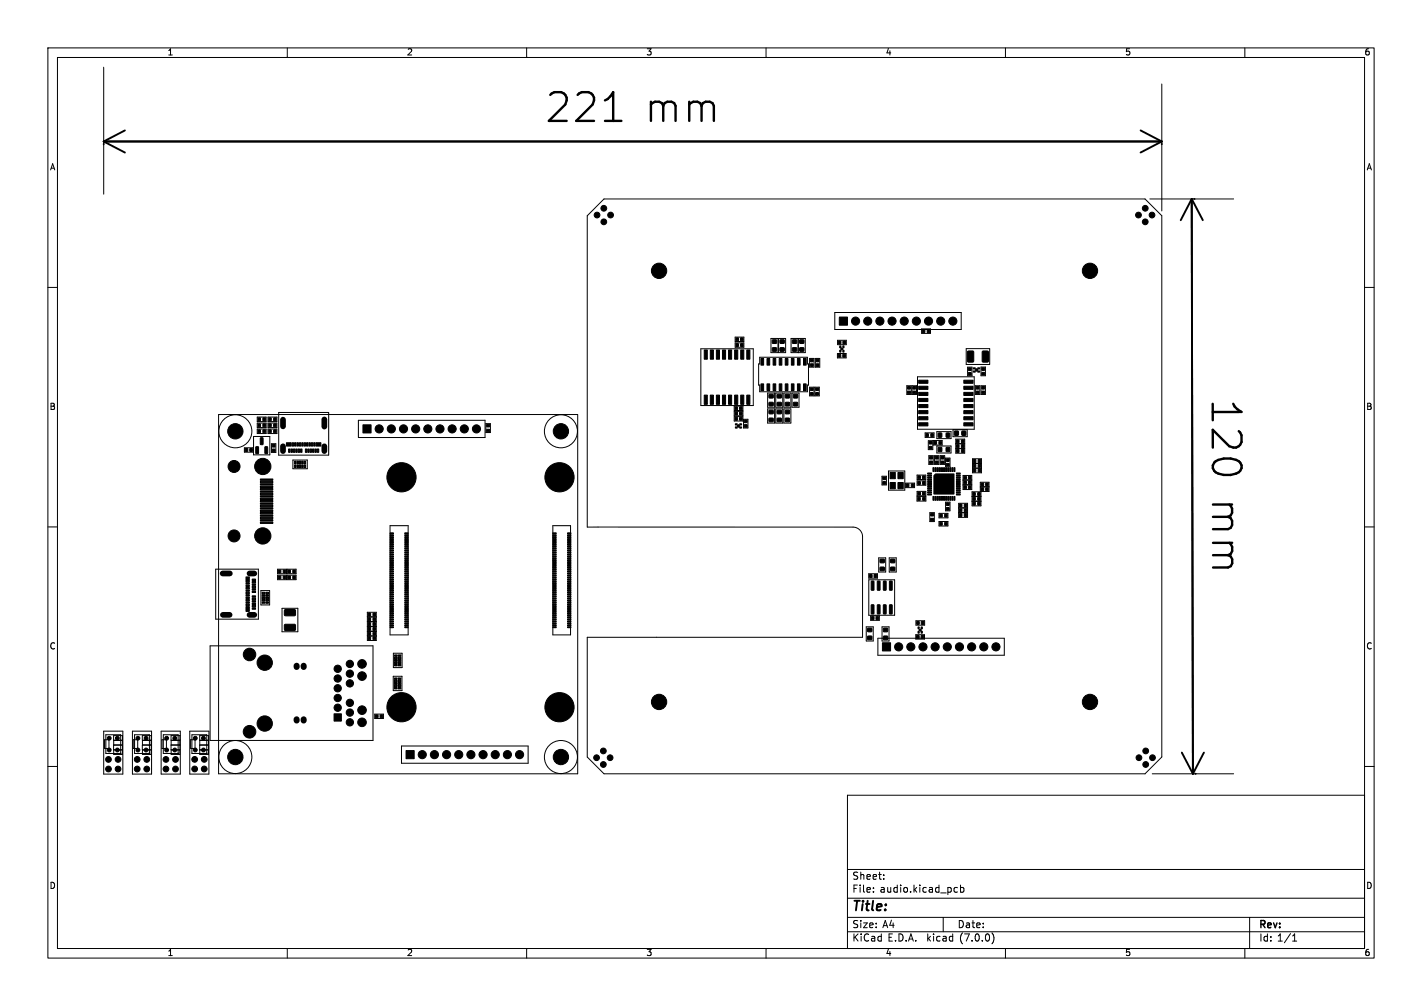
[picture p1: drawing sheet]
<svg xmlns="http://www.w3.org/2000/svg" width="297mm" height="210mm" viewBox="0 0 297 210" stroke-linecap="round" stroke-linejoin="round" font-family="sans-serif">
<defs><g id="words">
<g font-size="8.4">
<text x="113.8" y="26.7">221</text>
<text x="134.6" y="26.7">mm</text>
<text x="251.9" y="83.1" transform="rotate(90 251.9 83.1)">120</text>
<text x="251.9" y="103.9" transform="rotate(90 251.9 103.9)">mm</text>
</g>
<text font-size="2.8" x="178" y="190.8">Title:</text>
<g font-size="2.1">
<text x="178" y="183.9">Sheet:</text>
<text x="178" y="186.6">File:</text>
<text x="183.8" y="186.6">audio.kicad_pcb</text>
<text x="178" y="196.8">KiCad</text>
<text x="178" y="194">Size:</text>
<text x="184.3" y="194">A4</text>
<text x="185.4" y="196.8">E.D.A.</text>
<text x="193.6" y="196.8">kicad</text>
<text x="200" y="194">Date:</text>
<text x="200.5" y="196.8">(7.0.0)</text>
<text x="263" y="194.2">Rev:</text>
<text x="263" y="196.8">Id: 1/1</text>
</g>
<g font-size="1.8">
<text x="35" y="11.8">1</text>
<text x="85" y="11.8">2</text>
<text x="135" y="11.8">3</text>
<text x="185" y="11.8">4</text>
<text x="235" y="11.8">5</text>
<text x="285" y="11.8">6</text>
<text x="10.4" y="35.8">A</text>
<text x="285.4" y="35.8">A</text>
<text x="10.3" y="85.8">B</text>
<text x="285.3" y="85.8">B</text>
<text x="10.3" y="135.8">C</text>
<text x="285.3" y="135.8">C</text>
<text x="10.3" y="185.8">D</text>
<text x="285.3" y="185.8">D</text>
<text x="35" y="199.8">1</text>
<text x="85" y="199.8">2</text>
<text x="135" y="199.8">3</text>
<text x="185" y="199.8">4</text>
<text x="235" y="199.8">5</text>
<text x="285" y="199.8">6</text>
</g>
</g></defs>
<g fill="none" stroke="#000" stroke-width=".21">
<path d="M10 10h277v190h-277zM12 12h273v186h-273zM21.7 14v26.5M60 10v2M110 10v2M160 10v2M210 10v2M242.7 17.5v26.5M260 10v2M10 60h2M122.7 45l3.5-3.5h113l3.5 3.5v113l-3.5 3.5h-113l-3.5-3.5v-25h57.5v-21a2 2 0 0 0-2-2h-55.5zM240.2 41.5h17.5"/>
<path d="M285 60h2M146.4 72.8h10.9v11.9h-10.9zM153.5 70.4h1.9v.9h-1.9zM153.5 71.6h1.9v.9h-1.9zM158.7 74.6h9.9v1.4h.3v4.4h-.3v1.4h-9.9v-1.4h-.3v-4.4h.3zM161 70.7h1.5v2.9h-1.5zM162.6 70.7h1.5v2.9h-1.5zM165.2 70.7h3v2.9h-3zM166.7 70.7v2.9M169.1 74.8h.9v1.8h-.9zM170.3 74.8h.9v1.8h-.9zM174.4 65.2h26.4v3.6h-26.4z"/>
<path d="M174.9 73.8h1.8v.9h-1.8zM174.9 71h1.9v1h-1.9zM191.6 78.7h11.9v10.9h-11.9zM192.5 68.7h1.8v.9h-1.8zM201.8 72.8h4.9v3.3h-4.9zM202.1 76.6h.9v1.9h-.9zM204.9 76.6h.9v1.8h-.9zM45.7 86.5h75v75h-75zM51 93.5h1.9v.9h-1.9zM53 91.1h3.4v3.9h-3.4zM53.7 89.6h1.9v.9h-1.9zM53.7 87.1h1.9v.9h-1.9z"/>
<path d="M53.7 88.3h1.9v1h-1.9zM56 89.6h1.8v.9h-1.8zM56 87.1h1.8v.9h-1.8zM56 88.3h1.8v1h-1.8zM56.7 92.6h.9v1.8h-.9zM58.2 86.1h10.4v8.9h-10.4zM61.2 96h3v1.9h-3zM74.9 87.7h26.4v3.6h-26.4zM101.5 88.4h.9v1.9h-.9zM153.3 87h1.9v.9h-1.9zM153.3 84.8h1.9v.9h-1.9zM153.3 85.9h1.9v.9h-1.9z"/>
<path d="M155.3 87.5h.9v1.8h-.9zM160.3 82.1h1.5v2.9h-1.5zM160.3 85.4h1.5v2.9h-1.5zM162 82.1h1.5v2.9h-1.5zM162 85.4h1.5v2.9h-1.5zM163.7 82.1h1.5v2.9h-1.5zM163.7 85.4h1.5v2.9h-1.5zM165.4 82.1h1.5v2.9h-1.5zM169.1 80.8h.9v1.8h-.9zM170.2 80.8h.9v1.8h-.9zM184.2 99.4h.9v1.8h-.9zM185.6 98.3h3.4v4h-3.4z"/>
<path d="M189.4 80.5h.9v1.8h-.9zM190.5 80.5h.9v1.8h-.9zM191.5 99.2h1.9v.9h-1.9zM193.2 90.4h1.9v.9h-1.9zM193.9 92h.9v1.9h-.9zM194 95.1h.9v1.8h-.9zM194.9 92h1.9v.9h-1.9zM195.2 95.1h.9v1.8h-.9zM195.7 93.1h2.9v1.5h-2.9zM195.7 90.1h2.9v1.5h-2.9zM196.4 95.1h.9v1.8h-.9zM197.5 95.6h.9v1.8h-.9z"/>
<path d="M199.1 89.7h2.9v1.5h-2.9zM199.6 91.7h1.9v.9h-1.9zM199.6 92.7h1.9v.9h-1.9zM199.6 93.7h1.9v.9h-1.9zM201.1 99.3h1.9v.9h-1.9zM203.1 97.8h1.9v.9h-1.9zM203.1 95.8h1.9v.9h-1.9zM203.1 96.8h1.9v.9h-1.9zM203.7 80.5h.9v1.8h-.9zM204.9 80.5h.9v1.8h-.9zM10 110h2M45.1 118.8h8.9v10.5h-8.9z"/>
<path d="M58 118.8h1.8v1h-1.8zM60 118.8h1.8v1h-1.8zM81.5 109.7h3.7v22.8h-3.7zM115.5 109.7h3.7v22.8h-3.7zM181.4 119.8h1.9v.9h-1.9zM183.5 116.5h1.5v2.9h-1.5zM185.7 116.5h1.5v2.9h-1.5zM189.2 100.9h1.8v.9h-1.8zM191.5 103.7h1.9v.9h-1.9zM191.5 100.4h1.9v.9h-1.9zM191.5 102.6h1.9v.9h-1.9zM194.2 107h.9v1.9h-.9z"/>
<path d="M196.1 107.2h1.9v.9h-1.9zM196.1 108.9h1.9v.9h-1.9zM197.5 104.8h.9v1.8h-.9zM200.2 105.1h1.9v.9h-1.9zM200.2 106.1h1.9v.9h-1.9zM200.2 107.1h1.9v.9h-1.9zM201.1 100.2h1.9v1h-1.9zM201.1 101.3h1.9v.9h-1.9zM203 102.7h1.9v.9h-1.9zM203 103.7h1.9v.9h-1.9zM203 104.7h1.9v.9h-1.9zM204.7 101.7h1.9v.9h-1.9z"/>
<path d="M204.7 100.7h1.9v.9h-1.9zM285 110h2M43.9 134.8h34v19.8h-34zM54.5 123.3h1.8v3h-1.8zM58 120.1h1.8v.9h-1.8zM58.9 127h3.3v4.9h-3.3zM60 120.1h1.8v.9h-1.8zM76.7 127.8h1.9v1h-1.9zM76.7 128.8h1.9v1h-1.9zM76.7 129.8h1.9v1h-1.9zM76.7 130.8h1.9v1h-1.9zM76.7 131.8h1.9v1.9h-1.9z"/>
<path d="M76.7 132.8h1.9M82.2 136.4h1.8v3h-1.8zM180.9 130.9h1.5v2.9h-1.5zM181.5 121h5.4v7.4h-5.4zM181.8 128.6h1.9v.9h-1.9zM183.4 133.2h26.4v3.6h-26.4zM184.2 130.9h1.5v2.9h-1.5zM191.3 132.5h1.8v.9h-1.8zM191.3 129.6h1.8v.9h-1.8zM10 160h2M21.7 152.6h4v9h-4zM21.8 154.4h1v1.8h-1z"/>
<path d="M22.1 153.4h3.1v3.9h-3.1zM23.7 153.6h1.9v.9h-1.9zM23.7 155.6h1.9v.9h-1.9zM23.7 154.6h1.9v.9h-1.9zM23.7 156.6h1.9v.9h-1.9zM27.7 152.6h4v9h-4zM27.8 154.4h1v1.8h-1zM28.1 153.4h3.1v3.9h-3.1zM29.7 153.6h1.9v.9h-1.9zM29.7 155.6h1.9v.9h-1.9zM29.7 154.6h1.9v.9h-1.9zM29.7 156.6h1.9v.9h-1.9z"/>
<path d="M33.7 152.6h4v9h-4zM33.8 154.4h1v1.8h-1zM34.1 153.4h3.1v3.9h-3.1zM35.7 153.6h1.9v.9h-1.9zM35.7 155.6h1.9v.9h-1.9zM35.7 154.6h1.9v.9h-1.9zM35.7 156.6h1.9v.9h-1.9zM39.6 152.6h4v9h-4zM39.8 154.4h.9v1.8h-.9zM40.1 153.4h3.1v3.9h-3.1zM41.7 153.6h1.9v.9h-1.9zM41.7 155.6h1.9v.9h-1.9z"/>
<path d="M41.7 154.6h1.8v.9h-1.8zM41.7 156.6h1.8v.9h-1.8zM78.3 149.1h1.8v.9h-1.8zM82.1 141.2h1.9v3h-1.9zM83.9 155.7h26.4v3.6h-26.4zM285 160h2M177 166h108v32h-108zM240.7 161.5h17M60 198v2M110 198v2M160 198v2M177 194.5h108"/>
<path d="M177 191.5h108M177 187.5h108M177 181.5h108M182.4 186.1v.2M182.4 185.3v.2M184.6 183.4v.2M184.6 182.6v.2M197 191.5v3M199.4 186.2h.6M199.4 185.3h.6M200.6 185.3h.4l.3 .2-.1 .7h-.6M200.6 184.8v1.5"/>
<path d="M207.2 194.7a1.72 1.72 0 0 1 0 2.3M210 198v2M260 198v2M261 191.5v6.5M270 196.5h.8M270 195.4l.4-.4v1.5"/>
<circle cx="49.2" cy="90" r="3.4"/>
<circle cx="117.2" cy="90" r="3.4"/>
<circle cx="49.2" cy="158" r="3.4"/>
<circle cx="117.2" cy="158" r="3.4"/>
</g>
<g fill="#000" stroke="#000" stroke-width=".21">
<path d="M147.1 73.1h.6v1.9h-.6zM148.4 73.1h.6v1.9h-.6zM149.6 73.1h.7v1.9h-.7zM150.9 73.1h.6v1.9h-.6zM152.2 73.1h.6v1.9h-.6zM153.4 73.1h.7v1.9h-.7zM153.7 70.6h.5v.5h-.5zM153.7 71.8h.5v.5h-.5zM154.7 70.6h.5v.5h-.5zM154.7 71.8h.5v.5h-.5zM154.7 73.1h.7v1.9h-.7zM156 73.1h.6v1.9h-.6z"/>
<path d="M158.9 74.8h.6v1.4h-.6zM160.2 74.8h.6v1.4h-.6zM161.5 74.8h.5v1.4h-.5zM161.3 71h.9v.7h-.9zM161.3 72.6h.9v.7h-.9zM162.7 74.8h.6v1.4h-.6zM162.9 71h.9v.7h-.9zM162.9 72.6h.9v.7h-.9zM164 74.8h.6v1.4h-.6zM165.3 74.8h.5v1.4h-.5zM165.5 71h.9v.7h-.9zM165.5 72.6h.9v.7h-.9z"/>
<path d="M166.6 74.8h.5v1.4h-.5zM167 71h.9v.7h-.9zM167 72.6h.9v.7h-.9zM167.8 74.8h.6v1.4h-.6zM169.3 76h.5v.5h-.5zM169.3 75h.5v.5h-.5zM170.5 75h.5v.5h-.5zM170.5 76h.5v.5h-.5zM175.1 74h.5v.5h-.5zM175.1 71.2h.5v.6h-.5zM175.3 66.2h1.7v1.7h-1.7zM175.4 73.1l.2 .1v.3h-.2z"/>
<path d="M175.4 72.2h.2l-.1 .4h-.1zM175.8 72.6l.3 .3-.2 .2-.3-.2zM176.1 74h.4v.5h-.4zM176 73.2l.3-.1v.4h-.3zM176 72.2h.3v.4l-.3-.1zM176.1 71.2h.5v.6h-.5zM192.7 68.8h.4v.6h-.4zM193.7 68.8h.5v.6h-.5zM202.1 73.3h1l.3 .1v2l-.2 .2h-.9l-.2-.1zM202.3 76.8h.5v.5h-.5zM202.3 77.8h.5v.5h-.5zM203.3 77.4h.3l.1 .3h-.4z"/>
<path d="M203.3 76.8h.4v.1l-.4 .1zM203.7 77.2l.3-.2 .2 .2-.2 .3zM204.2 77.6l.4-.2v.3h-.4zM204.2 76.8h.4v.2h-.3zM205.2 73.3h1l.2 .1 .1 2-.2 .2h-.9l-.3-.1zM205.1 76.8h.5v.5h-.5zM205.1 77.8h.5v.5h-.5zM51.2 93.7h.5v.5h-.5zM52.2 93.7h.5v.5h-.5zM53.4 93.3h.6l-.1 1.4-.5-.1zM53.9 89.8h.5v.5h-.5zM53.9 87.3h.5v.5h-.5z"/>
<path d="M54.4 100h2.6v.3h-2.6zM53.9 88.5h.5v.6h-.5zM54.4 91.4l.5 .1v1.3l-.5-.1zM54.9 89.8h.5v.5h-.5zM54.9 87.3h.5v.5h-.5zM54.9 88.5h.5v.6h-.5zM55.3 93.3h.6l-.1 1.4-.5-.1zM56.2 87.3h.4v.5h-.4zM56.2 88.5h.4v.6h-.4zM56.2 89.8h.4v.5h-.4zM56.9 93.8h.5v.5h-.5zM56.9 92.8h.5v.5h-.5z"/>
<path d="M57.2 87.3h.4v.5h-.4zM57.2 88.5h.4v.6h-.4zM57.2 89.8h.4v.5h-.4zM60.3 93.7h.3v.7h-.3zM59.8 92.4h1v.7h-1zM60.8 93.7h.3v.7h-.3zM61 92.4h.3v.7h-.3zM61.5 97.1h.3v.5h-.3zM61.5 96.3h.3v.5h-.3zM61.3 93.7h.3v.7h-.3zM61.5 92.4h.3v.7h-.3zM62 97.1h.3v.5h-.3z"/>
<path d="M62 96.3h.3v.5h-.3zM61.8 93.7h.3v.7h-.3zM62 92.4h.3v.7h-.3zM62.5 97.1h.4v.5h-.4zM62.5 96.3h.4v.5h-.4zM62.3 93.7h.3v.7h-.3zM62.5 92.4h.3v.7h-.3zM63 97.1h.3v.5h-.3zM63 96.3h.3v.5h-.3zM62.8 93.7h.3v.7h-.3zM63 92.4h.3v.7h-.3zM63.5 97.1h.3v.5h-.3z"/>
<path d="M63.5 96.3h.3v.5h-.3zM63.5 92.4h.3v.7h-.3zM63.8 93.7h.3v.7h-.3zM64 92.4h.3v.7h-.3zM64.3 93.7h.3v.7h-.3zM64.5 92.4h.3v.7h-.3zM64.8 93.7h.3v.7h-.3zM65 92.4h.3v.7h-.3zM65.3 93.7h.3v.7h-.3zM65.5 92.4h.3v.7h-.3zM65.8 93.7h.3v.7h-.3zM66.3 93.7h.3v.7h-.3z"/>
<path d="M66 92.4h1v.7h-1zM75.8 88.7h1.7v1.7h-1.7zM101.7 89.6h.5v.5h-.5zM101.7 88.6h.5v.5h-.5zM147.1 82.5h.6v1.9h-.6zM148.4 82.5h.6v1.9h-.6zM149.6 82.5h.7v1.9h-.7zM150.9 82.5h.6v1.9h-.6zM152.2 82.5h.6v1.9h-.6zM153.4 82.5h.7v1.9h-.7zM153.5 87.2h.5v.5h-.5zM153.5 85h.5v.5h-.5z"/>
<path d="M153.5 86.1h.5v.5h-.5zM153.6 88.5h.4v.1l-.4 .1zM153.6 89.1h.3l.1 .3h-.4zM154 88.9l.2-.3 .3 .3-.3 .3zM154.5 87.2h.5v.5h-.5zM154.5 85h.5v.5h-.5zM154.5 86.1h.5v.5h-.5zM154.5 89.2l.4-.1v.3h-.4zM154.5 88.5h.4v.2h-.3zM154.7 82.5h.7v1.9h-.7zM155.5 88.7h.5v.5h-.5zM155.5 87.7h.5v.5h-.5z"/>
<path d="M156 82.5h.6v1.9h-.6zM158.9 80.1h.6v1.4h-.6zM160.2 80.1h.6v1.4h-.6zM160.6 84h.9v.7h-.9zM160.6 82.4h.9v.7h-.9zM160.6 85.7h.9v.7h-.9zM160.6 87.3h.9v.7h-.9zM161.5 80.1h.5v1.4h-.5zM162.3 84h.9v.7h-.9zM162.3 82.4h.9v.7h-.9zM162.7 80.1h.6v1.4h-.6zM162.3 85.7h.9v.7h-.9z"/>
<path d="M162.3 87.3h.9v.7h-.9zM164 80.1h.6v1.4h-.6zM164 84h.9v.7h-.9zM164 82.4h.9v.7h-.9zM164 85.7h.9v.7h-.9zM164 87.3h.9v.7h-.9zM165.3 80.1h.5v1.4h-.5zM165.7 84h.9v.7h-.9zM165.7 82.4h.9v.7h-.9zM166.6 80.1h.5v1.4h-.5zM167.8 80.1h.6v1.4h-.6zM169.3 82h.5v.5h-.5z"/>
<path d="M169.3 81h.5v.5h-.5zM170.4 81h.5v.5h-.5zM170.4 82h.5v.5h-.5zM185.9 98.6h1.1v1.3h-1.1zM187.6 98.6h1.1v1.3h-1.1zM189.6 81.7h.5v.5h-.5zM189.6 80.7h.5v.5h-.5zM190.7 81.7h.5v.5h-.5zM190.7 80.7h.5v.5h-.5zM191.7 99.4h.5v.5h-.5zM192.7 99.4h.5v.5h-.5zM191.9 79.4h1.9v.6h-1.9z"/>
<path d="M191.9 80.6h1.9v.7h-1.9zM191.9 81.9h1.9v.7h-1.9zM191.9 83.2h1.9v.6h-1.9zM191.9 84.4h1.9v.7h-1.9zM191.9 85.7h1.9v.7h-1.9zM191.9 87h1.9v.6h-1.9zM191.9 88.3h1.9v.6h-1.9zM193.4 90.6h.5v.5h-.5zM194.2 96.3h.5v.5h-.5zM194.2 95.3h.5v.5h-.5zM194.1 92.2h.5v.5h-.5zM194.1 93.2h.5v.5h-.5z"/>
<path d="M193.8 98.7h.8v.2h-.8zM193.8 99.1h.8v.2h-.8zM193.8 99.5h.8v.2h-.8zM194.9 97.6h.2v.8h-.2zM194.4 90.6h.5v.5h-.5zM195.4 98.9h3.9v4.2h-4.2v-3.8zM195.3 97.6h.2v.8h-.2zM195.4 96.3h.5v.5h-.5zM195.4 95.3h.5v.5h-.5zM195.1 92.2h.5v.5h-.5zM195.7 97.6h.2v.8h-.2zM196 90.4h.7v.9h-.7z"/>
<path d="M196.1 97.6h.2v.8h-.2zM196.5 97.6h.2v.8h-.2zM196.1 92.2h.5v.5h-.5zM196.6 96.3h.5v.5h-.5zM196.6 95.3h.5v.5h-.5zM196 93.4h.7v.9h-.7zM196.9 97.6h.2v.8h-.2zM197.3 97.6h.2v.8h-.2zM197.6 90.4h.7v.9h-.7zM197.7 97.6h.2v.8h-.2zM197.7 96.8h.5v.5h-.5zM197.7 95.8h.5v.5h-.5z"/>
<path d="M198.1 97.6h.2v.8h-.2zM197.6 93.4h.7v.9h-.7zM198.5 97.6h.2v.8h-.2zM198.9 97.6h.2v.8h-.2zM199.3 97.6h.2v.8h-.2zM199.4 90h.7v.8h-.7zM199.8 91.9h.5v.5h-.5zM199.8 92.9h.5v.5h-.5zM199.8 93.9h.5v.5h-.5zM199.8 99.5h.8v.2h-.8zM199.8 99.1h.8v.2h-.8zM199.8 98.7h.8v.2h-.8z"/>
<path d="M201.3 99.4h.5v.6h-.5zM200.8 91.9h.5v.5h-.5zM200.8 92.9h.5v.5h-.5zM200.8 93.9h.5v.5h-.5zM200.9 90h.8v.8h-.8zM202.3 99.4h.5v.6h-.5zM201.3 88.3h1.9v.6h-1.9zM201.3 87h1.9v.6h-1.9zM201.3 85.7h1.9v.7h-1.9zM201.3 84.4h1.9v.7h-1.9zM201.3 83.2h1.9v.6h-1.9zM201.3 81.9h1.9v.7h-1.9z"/>
<path d="M201.3 80.6h1.9v.7h-1.9zM201.3 79.4h1.9v.6h-1.9zM203.3 98h.5v.5h-.5zM203.3 97h.5v.5h-.5zM203.3 96h.5v.5h-.5zM203.9 81.7h.5v.5h-.5zM203.9 80.7h.5v.5h-.5zM204.3 98h.5v.5h-.5zM204.3 97h.5v.5h-.5zM204.3 96h.5v.5h-.5zM205.1 81.7h.5v.5h-.5zM205.1 80.7h.5v.5h-.5z"/>
<path d="M54.4 109h2.6v.3h-2.6zM54.4 108.5h2.6v.3h-2.6zM54.4 108h2.6v.3h-2.6zM54.4 107.5h2.6v.3h-2.6zM54.4 107h2.6v.3h-2.6zM54.4 106.5h2.6v.3h-2.6zM54.4 106h2.6v.3h-2.6zM54.4 105.5h2.6v.3h-2.6zM54.4 105h2.6v.3h-2.6zM54.4 104.5h2.6v.3h-2.6zM54.4 104h2.6v.3h-2.6zM54.4 103.5h2.6v.3h-2.6z"/>
<path d="M54.4 103h2.6v.3h-2.6zM54.4 102.5h2.6v.3h-2.6zM54.4 102h2.6v.3h-2.6zM54.4 101.5h2.6v.3h-2.6zM54.4 101h2.6v.3h-2.6zM54.4 100.5h2.6v.3h-2.6zM58.2 119h.4v.6h-.4zM59.2 119h.4v.6h-.4zM60.2 119h.4v.6h-.4zM61.2 119h.4v.6h-.4zM81.5 119.6h.7v.2h-.7zM81.5 119.2h.7v.2h-.7z"/>
<path d="M81.5 118.8h.7v.2h-.7zM81.5 118.4h.7v.2h-.7zM81.5 118h.7v.2h-.7zM81.5 117.6h.7v.2h-.7zM81.5 117.2h.7v.2h-.7zM81.5 116.8h.7v.2h-.7zM81.5 116.4h.7v.2h-.7zM81.5 116h.7v.2h-.7zM81.5 115.6h.7v.2h-.7zM81.5 115.2h.7v.2h-.7zM81.5 114.8h.7v.2h-.7zM81.5 114.4h.7v.2h-.7z"/>
<path d="M81.5 114h.7v.2h-.7zM81.5 113.6h.7v.2h-.7zM81.5 113.2h.7v.2h-.7zM81.5 112.8h.7v.2h-.7zM81.5 112.4h.7v.2h-.7zM81.5 112h.7v.2h-.7zM81.5 111.6h.7v.2h-.7zM81.5 111.2h.7v.2h-.7zM84.5 119.6h.7v.2h-.7zM84.5 119.2h.7v.2h-.7zM84.5 118.8h.7v.2h-.7zM84.5 118.4h.7v.2h-.7z"/>
<path d="M84.5 118h.7v.2h-.7zM84.5 117.6h.7v.2h-.7zM84.5 117.2h.7v.2h-.7zM84.5 116.8h.7v.2h-.7zM84.5 116.4h.7v.2h-.7zM84.5 116h.7v.2h-.7zM84.5 115.6h.7v.2h-.7zM84.5 115.2h.7v.2h-.7zM84.5 114.8h.7v.2h-.7zM84.5 114.4h.7v.2h-.7zM84.5 114h.7v.2h-.7zM84.5 113.6h.7v.2h-.7z"/>
<path d="M84.5 113.2h.7v.2h-.7zM84.5 112.8h.7v.2h-.7zM84.5 112.4h.7v.2h-.7zM84.5 112h.7v.2h-.7zM84.5 111.6h.7v.2h-.7zM84.5 111.2h.7v.2h-.7zM115.5 119.6h.7v.2h-.7zM115.5 119.2h.7v.2h-.7zM115.5 118.8h.7v.2h-.7zM115.5 118.4h.7v.2h-.7zM115.5 118h.7v.2h-.7zM115.5 117.6h.7v.2h-.7z"/>
<path d="M115.5 117.2h.7v.2h-.7zM115.5 116.8h.7v.2h-.7zM115.5 116.4h.7v.2h-.7zM115.5 116h.7v.2h-.7zM115.5 115.6h.7v.2h-.7zM115.5 115.2h.7v.2h-.7zM115.5 114.8h.7v.2h-.7zM115.5 114.4h.7v.2h-.7zM115.5 114h.7v.2h-.7zM115.5 113.6h.7v.2h-.7zM115.5 113.2h.7v.2h-.7zM115.5 112.8h.7v.2h-.7z"/>
<path d="M115.5 112.4h.7v.2h-.7zM115.5 112h.7v.2h-.7zM115.5 111.6h.7v.2h-.7zM115.5 111.2h.7v.2h-.7zM118.5 119.6h.7v.2h-.7zM118.5 119.2h.7v.2h-.7zM118.5 118.8h.7v.2h-.7zM118.5 118.4h.7v.2h-.7zM118.5 118h.7v.2h-.7zM118.5 117.6h.7v.2h-.7zM118.5 117.2h.7v.2h-.7zM118.5 116.8h.7v.2h-.7z"/>
<path d="M118.5 116.4h.7v.2h-.7zM118.5 116h.7v.2h-.7zM118.5 115.6h.7v.2h-.7zM118.5 115.2h.7v.2h-.7zM118.5 114.8h.7v.2h-.7zM118.5 114.4h.7v.2h-.7zM118.5 114h.7v.2h-.7zM118.5 113.6h.7v.2h-.7zM118.5 113.2h.7v.2h-.7zM118.5 112.8h.7v.2h-.7zM118.5 112.4h.7v.2h-.7zM118.5 112h.7v.2h-.7z"/>
<path d="M118.5 111.6h.7v.2h-.7zM118.5 111.2h.7v.2h-.7zM183.8 118.4h.9v.7h-.9zM183.8 116.8h.9v.7h-.9zM184.4 100.6h.5v.4h-.5zM184.4 99.6h.5v.5h-.5zM185.9 100.7h1.1v1.3h-1.1zM186 118.4h.9v.7h-.9zM186 116.8h.9v.7h-.9zM187.6 100.7h1.1v1.3h-1.1zM189.3 101h.5v.6h-.5zM190.4 101h.4v.6h-.4z"/>
<path d="M191.7 103.9h.5v.5h-.5zM191.7 102.8h.5v.5h-.5zM191.7 100.6h.5v.5h-.5zM192.7 103.9h.5v.5h-.5zM192.7 102.8h.5v.5h-.5zM192.7 100.6h.5v.5h-.5zM194.4 108.2h.6v.5h-.6zM194.4 107.2h.6v.5h-.6zM193.8 99.9h.8v.2h-.8zM193.8 100.3h.8v.2h-.8zM193.8 100.7h.8v.2h-.8zM193.8 101.1h.8v.2h-.8z"/>
<path d="M193.8 101.5h.8v.2h-.8zM193.8 101.9h.8v.2h-.8zM193.8 102.3h.8v.2h-.8zM193.8 102.7h.8v.2h-.8zM193.8 103.1h.8v.2h-.8zM194.9 103.6h.2v.8h-.2zM195.3 103.6h.2v.8h-.2zM195.7 103.6h.2v.8h-.2zM196.1 103.6h.2v.8h-.2zM196.3 107.4h.5v.5h-.5zM196.3 109.1h.5v.5h-.5zM196.5 103.6h.2v.8h-.2z"/>
<path d="M196.9 103.6h.2v.8h-.2zM197.3 103.6h.2v.8h-.2zM197.3 107.4h.5v.5h-.5zM197.3 109.1h.5v.5h-.5zM197.7 103.6h.2v.8h-.2zM198.1 103.6h.2v.8h-.2zM197.7 105h.5v.5h-.5zM197.7 106h.5v.5h-.5zM198.5 103.6h.2v.8h-.2zM198.9 103.6h.2v.8h-.2zM199.3 103.6h.2v.8h-.2zM199.8 103.1h.8v.2h-.8z"/>
<path d="M199.8 102.7h.8v.2h-.8zM199.8 102.3h.8v.2h-.8zM199.8 101.9h.8v.2h-.8zM199.8 101.5h.8v.2h-.8zM199.8 101.1h.8v.2h-.8zM199.8 100.7h.8v.2h-.8zM199.8 100.3h.8v.2h-.8zM199.8 99.9h.8v.2h-.8zM200.4 105.3h.5v.5h-.5zM200.4 106.3h.5v.5h-.5zM200.4 107.3h.5v.5h-.5zM201.3 101.5h.5v.5h-.5z"/>
<path d="M201.3 100.4h.5v.6h-.5zM201.4 105.3h.5v.5h-.5zM201.4 106.3h.5v.5h-.5zM201.4 107.3h.5v.5h-.5zM202.3 101.5h.5v.5h-.5zM202.3 100.4h.5v.6h-.5zM203.2 102.9h.5v.5h-.5zM203.2 103.9h.5v.5h-.5zM203.2 104.9h.5v.5h-.5zM204.2 102.9h.5v.5h-.5zM204.2 103.9h.5v.5h-.5zM204.2 104.9h.5v.5h-.5z"/>
<path d="M204.9 101.9h.5v.5h-.5zM204.9 100.9h.5v.5h-.5zM205.9 101.9h.5v.5h-.5zM205.9 100.9h.5v.5h-.5zM51.4 126.6h.7v1h-.7zM51.4 126.1h.7v.3h-.7zM51.4 125.6h.7v.3h-.7zM51.4 125.1h.7v.3h-.7zM51.4 124.6h.7v.3h-.7zM51.4 124.1h.7v.3h-.7zM51.4 123.6h.7v.3h-.7zM51.4 123.1h.7v.3h-.7z"/>
<path d="M51.4 122.6h.7v.3h-.7zM51.4 122.1h.7v.3h-.7zM51.4 121.6h.7v.3h-.7zM51.4 120.4h.7v1h-.7zM52.7 120.9h.7v.3h-.7zM52.7 121.4h.7v.3h-.7zM52.7 121.9h.7v.3h-.7zM52.7 122.4h.7v.3h-.7zM52.7 122.9h.7v.3h-.7zM52.7 123.4h.7v.3h-.7zM52.7 124.4h.7v.3h-.7zM52.7 124.9h.7v.3h-.7z"/>
<path d="M52.7 125.4h.7v.3h-.7zM52.7 125.9h.7v.3h-.7zM52.7 126.4h.7v.3h-.7zM52.7 126.9h.7v.3h-.7zM54.7 123.6h.6v.3h-.6zM54.7 124.1h.6v.3h-.6zM54.7 124.6h.6v.4h-.6zM54.7 125.1h.6v.3h-.6zM54.7 125.6h.6v.3h-.6zM55.5 125.6h.6v.3h-.6zM55.5 125.1h.6v.3h-.6zM55.5 124.6h.6v.4h-.6z"/>
<path d="M55.5 124.1h.6v.3h-.6zM55.5 123.6h.6v.3h-.6zM58.2 120.3h.4v.5h-.4zM59.5 130.4l2.1-.1 .1 .3v.9l-.2 .1h-2l-.1-.2zM59.5 127.3h2.1l.1 .2v.9l-.2 .2-2-.1-.1-.2zM59.2 120.3h.4v.5h-.4zM60.2 120.3h.4v.5h-.4zM61.2 120.3h.4v.5h-.4zM76.9 128h.5v.6h-.5zM76.9 129h.5v.6h-.5zM76.9 131h.5v.6h-.5zM76.9 132h.5v.6h-.5z"/>
<path d="M76.9 130h.5v.6h-.5zM76.9 133h.5v.5h-.5zM77.9 128h.5v.6h-.5zM77.9 129h.5v.6h-.5zM77.9 131h.5v.6h-.5zM77.9 132h.5v.6h-.5zM77.9 130h.5v.6h-.5zM77.9 133h.5v.5h-.5zM81.5 130.8h.7v.2h-.7zM81.5 130.4h.7v.2h-.7zM81.5 130h.7v.2h-.7zM81.5 129.6h.7v.2h-.7z"/>
<path d="M81.5 129.2h.7v.2h-.7zM81.5 128.8h.7v.2h-.7zM81.5 128.4h.7v.2h-.7zM81.5 128h.7v.2h-.7zM81.5 127.6h.7v.2h-.7zM81.5 127.2h.7v.2h-.7zM81.5 126.8h.7v.2h-.7zM81.5 126.4h.7v.2h-.7zM81.5 126h.7v.2h-.7zM81.5 125.6h.7v.2h-.7zM81.5 125.2h.7v.2h-.7zM81.5 124.8h.7v.2h-.7z"/>
<path d="M81.5 124.4h.7v.2h-.7zM81.5 124h.7v.2h-.7zM81.5 123.6h.7v.2h-.7zM81.5 123.2h.7v.2h-.7zM81.5 122.8h.7v.2h-.7zM81.5 122.4h.7v.2h-.7zM81.5 122h.7v.2h-.7zM81.5 121.6h.7v.2h-.7zM81.5 121.2h.7v.2h-.7zM81.5 120.8h.7v.2h-.7zM81.5 120.4h.7v.2h-.7zM81.5 120h.7v.2h-.7z"/>
<path d="M82.4 136.7h.6v.3h-.6zM82.4 137.2h.6v.3h-.6zM82.4 137.7h.6v.4h-.6zM82.4 138.2h.6v.3h-.6zM82.4 138.7h.6v.3h-.6zM83.2 138.7h.5v.3h-.5zM83.2 138.2h.5v.3h-.5zM83.2 137.7h.5v.4h-.5zM83.2 137.2h.5v.3h-.5zM83.2 136.7h.5v.3h-.5zM84.5 130.8h.7v.2h-.7zM84.5 130.4h.7v.2h-.7z"/>
<path d="M84.5 130h.7v.2h-.7zM84.5 129.6h.7v.2h-.7zM84.5 129.2h.7v.2h-.7zM84.5 128.8h.7v.2h-.7zM84.5 128.4h.7v.2h-.7zM84.5 128h.7v.2h-.7zM84.5 127.6h.7v.2h-.7zM84.5 127.2h.7v.2h-.7zM84.5 126.8h.7v.2h-.7zM84.5 126.4h.7v.2h-.7zM84.5 126h.7v.2h-.7zM84.5 125.6h.7v.2h-.7z"/>
<path d="M84.5 125.2h.7v.2h-.7zM84.5 124.8h.7v.2h-.7zM84.5 124.4h.7v.2h-.7zM84.5 124h.7v.2h-.7zM84.5 123.6h.7v.2h-.7zM84.5 123.2h.7v.2h-.7zM84.5 122.8h.7v.2h-.7zM84.5 122.4h.7v.2h-.7zM84.5 122h.7v.2h-.7zM84.5 121.6h.7v.2h-.7zM84.5 121.2h.7v.2h-.7zM84.5 120.8h.7v.2h-.7z"/>
<path d="M84.5 120.4h.7v.2h-.7zM84.5 120h.7v.2h-.7zM115.5 130.8h.7v.2h-.7zM115.5 130.4h.7v.2h-.7zM115.5 130h.7v.2h-.7zM115.5 129.6h.7v.2h-.7zM115.5 129.2h.7v.2h-.7zM115.5 128.8h.7v.2h-.7zM115.5 128.4h.7v.2h-.7zM115.5 128h.7v.2h-.7zM115.5 127.6h.7v.2h-.7zM115.5 127.2h.7v.2h-.7z"/>
<path d="M115.5 126.8h.7v.2h-.7zM115.5 126.4h.7v.2h-.7zM115.5 126h.7v.2h-.7zM115.5 125.6h.7v.2h-.7zM115.5 125.2h.7v.2h-.7zM115.5 124.8h.7v.2h-.7zM115.5 124.4h.7v.2h-.7zM115.5 124h.7v.2h-.7zM115.5 123.6h.7v.2h-.7zM115.5 123.2h.7v.2h-.7zM115.5 122.8h.7v.2h-.7zM115.5 122.4h.7v.2h-.7z"/>
<path d="M115.5 122h.7v.2h-.7zM115.5 121.6h.7v.2h-.7zM115.5 121.2h.7v.2h-.7zM115.5 120.8h.7v.2h-.7zM115.5 120.4h.7v.2h-.7zM115.5 120h.7v.2h-.7zM118.5 130.8h.7v.2h-.7zM118.5 130.4h.7v.2h-.7zM118.5 130h.7v.2h-.7zM118.5 129.6h.7v.2h-.7zM118.5 129.2h.7v.2h-.7zM118.5 128.8h.7v.2h-.7z"/>
<path d="M118.5 128.4h.7v.2h-.7zM118.5 128h.7v.2h-.7zM118.5 127.6h.7v.2h-.7zM118.5 127.2h.7v.2h-.7zM118.5 126.8h.7v.2h-.7zM118.5 126.4h.7v.2h-.7zM118.5 126h.7v.2h-.7zM118.5 125.6h.7v.2h-.7zM118.5 125.2h.7v.2h-.7zM118.5 124.8h.7v.2h-.7zM118.5 124.4h.7v.2h-.7zM118.5 124h.7v.2h-.7z"/>
<path d="M118.5 123.6h.7v.2h-.7zM118.5 123.2h.7v.2h-.7zM118.5 122.8h.7v.2h-.7zM118.5 122.4h.7v.2h-.7zM118.5 122h.7v.2h-.7zM118.5 121.6h.7v.2h-.7zM118.5 121.2h.7v.2h-.7zM118.5 120.8h.7v.2h-.7zM118.5 120.4h.7v.2h-.7zM118.5 120h.7v.2h-.7zM181.2 131.2h.9v.7h-.9zM181.2 132.8h.9v.7h-.9z"/>
<path d="M182 128.8h.5v.5h-.5zM182 126.3h.5v1.9l-.5-.1zM182 121.3l.5 .1v1.8l-.5-.1zM181.6 120h.5v.5h-.5zM183 128.8h.5v.5h-.5zM182.6 120h.5v.5h-.5zM183.3 126.3h.5l-.1 1.9-.5-.1zM183.3 121.3l.5 .1-.1 1.8-.5-.1zM184.3 134.2h1.7v1.7h-1.7zM184.5 126.3h.6l-.1 1.9-.5-.1zM184.5 121.3l.6 .1-.1 1.8-.5-.1zM184.5 131.2h.9v.7h-.9z"/>
<path d="M184.5 132.8h.9v.7h-.9zM185.8 126.3h.5v1.9l-.5-.1zM185.8 121.3l.5 .1v1.8l-.5-.1zM191.5 132.7h.4v.5h-.4zM191.7 130.9h.3l-.1 .4h-.2zM191.7 131.8l.3 .1v.3h-.3zM191.5 129.8h.5v.5h-.5zM191.9 131.5l.2-.2 .4 .2-.3 .3zM192.4 130.9h.2v.4l-.2-.1zM192.4 131.9l.2-.1v.4h-.2zM192.4 132.7h.5v.5h-.5zM192.5 129.8h.4v.5h-.4z"/>
<path d="M69.8 149h1.5v1.5h-1.5zM78.5 149.3h.4v.5h-.4zM79.4 149.3h.5v.5h-.5zM82.4 141.5h.5v.3h-.5zM82.4 142h.5v.3h-.5zM82.4 142.5h.5v.4h-.5zM82.4 143h.5v.3h-.5zM82.4 143.5h.5v.3h-.5zM83.2 143.5h.5v.3h-.5zM83.2 143h.5v.3h-.5zM83.2 142.5h.5v.4h-.5zM83.2 142h.5v.3h-.5z"/>
<path d="M83.2 141.5h.5v.3h-.5zM84.8 156.7h1.7v1.7h-1.7z"/>
<circle cx="124.7" cy="44.9" r=".6"/>
<circle cx="126.1" cy="46.3" r=".6"/>
<circle cx="126.1" cy="43.5" r=".6"/>
<circle cx="127.5" cy="44.9" r=".6"/>
<circle cx="137.7" cy="56.5" r="1.6"/>
<circle cx="227.7" cy="56.5" r="1.6"/>
<circle cx="237.8" cy="44.9" r=".6"/>
<circle cx="239.2" cy="46.3" r=".6"/>
<circle cx="239.2" cy="43.5" r=".6"/>
<circle cx="240.6" cy="44.9" r=".6"/>
<circle cx="178.7" cy="67" r=".85"/>
<circle cx="181.2" cy="67" r=".85"/>
<circle cx="183.8" cy="67" r=".85"/>
<circle cx="186.3" cy="67" r=".85"/>
<circle cx="188.9" cy="67" r=".85"/>
<circle cx="191.4" cy="67" r=".85"/>
<circle cx="193.9" cy="67" r=".85"/>
<circle cx="196.5" cy="67" r=".85"/>
<circle cx="199" cy="67" r=".85"/>
<circle cx="48.9" cy="97.4" r="1.25"/>
<circle cx="49.2" cy="90" r="1.6"/>
<circle cx="54.9" cy="97.4" r="1.7"/>
<circle cx="79.2" cy="89.5" r=".85"/>
<circle cx="81.7" cy="89.5" r=".85"/>
<circle cx="83.9" cy="99.6" r="3"/>
<circle cx="84.3" cy="89.5" r=".85"/>
<circle cx="86.8" cy="89.5" r=".85"/>
<circle cx="89.4" cy="89.5" r=".85"/>
<circle cx="91.9" cy="89.5" r=".85"/>
<circle cx="94.4" cy="89.5" r=".85"/>
<circle cx="97" cy="89.5" r=".85"/>
<circle cx="99.5" cy="89.5" r=".85"/>
<circle cx="116.9" cy="99.6" r="3"/>
<circle cx="117.2" cy="90" r="1.6"/>
<circle cx="48.9" cy="111.9" r="1.25"/>
<circle cx="54.9" cy="111.9" r="1.7"/>
<circle cx="52.1" cy="136.6" r="1.3"/>
<circle cx="55.3" cy="138.3" r="1.6"/>
<circle cx="70.5" cy="139.6" r=".76"/>
<circle cx="73.1" cy="138.6" r=".76"/>
<circle cx="75.6" cy="138.6" r=".9"/>
<circle cx="187.7" cy="135" r=".85"/>
<circle cx="190.2" cy="135" r=".85"/>
<circle cx="192.8" cy="135" r=".85"/>
<circle cx="195.3" cy="135" r=".85"/>
<circle cx="197.9" cy="135" r=".85"/>
<circle cx="200.4" cy="135" r=".85"/>
<circle cx="202.9" cy="135" r=".85"/>
<circle cx="205.5" cy="135" r=".85"/>
<circle cx="208" cy="135" r=".85"/>
<circle cx="22.7" cy="158.5" r=".6"/>
<circle cx="22.8" cy="156.6" r=".4"/>
<circle cx="22.8" cy="154.1" r=".4"/>
<circle cx="24.5" cy="154.1" r=".4"/>
<circle cx="24.5" cy="156.6" r=".4"/>
<circle cx="24.7" cy="158.5" r=".6"/>
<circle cx="25.2" cy="157.3" r=".07"/>
<circle cx="28.7" cy="158.5" r=".6"/>
<circle cx="28.8" cy="156.6" r=".4"/>
<circle cx="28.8" cy="154.1" r=".4"/>
<circle cx="30.5" cy="156.6" r=".4"/>
<circle cx="30.5" cy="154.1" r=".4"/>
<circle cx="30.7" cy="158.5" r=".6"/>
<circle cx="31.2" cy="157.3" r=".07"/>
<circle cx="34.7" cy="158.5" r=".6"/>
<circle cx="34.8" cy="154.1" r=".4"/>
<circle cx="34.8" cy="156.6" r=".4"/>
<circle cx="36.5" cy="154.1" r=".4"/>
<circle cx="36.5" cy="156.6" r=".4"/>
<circle cx="36.7" cy="158.5" r=".6"/>
<circle cx="37.2" cy="157.3" r=".07"/>
<circle cx="40.7" cy="158.5" r=".6"/>
<circle cx="40.8" cy="154.1" r=".4"/>
<circle cx="40.8" cy="156.6" r=".4"/>
<circle cx="42.5" cy="154.1" r=".4"/>
<circle cx="42.5" cy="156.6" r=".4"/>
<circle cx="42.7" cy="158.5" r=".6"/>
<circle cx="43.2" cy="157.3" r=".07"/>
<circle cx="49.2" cy="158" r="1.6"/>
<circle cx="52.1" cy="152.8" r="1.32"/>
<circle cx="55.3" cy="151" r="1.6"/>
<circle cx="70.5" cy="145.7" r=".76"/>
<circle cx="70.5" cy="143.7" r=".76"/>
<circle cx="70.5" cy="147.7" r=".76"/>
<circle cx="70.5" cy="141.6" r=".76"/>
<circle cx="73.1" cy="150.8" r=".76"/>
<circle cx="73.1" cy="140.6" r=".76"/>
<circle cx="73.1" cy="146.7" r=".76"/>
<circle cx="73.1" cy="142.7" r=".76"/>
<circle cx="73.1" cy="148.8" r=".76"/>
<circle cx="75.6" cy="148.2" r=".9"/>
<circle cx="75.6" cy="150.8" r=".9"/>
<circle cx="75.6" cy="141.1" r=".9"/>
<circle cx="83.9" cy="147.6" r="3"/>
<circle cx="88.2" cy="157.5" r=".85"/>
<circle cx="90.7" cy="157.5" r=".85"/>
<circle cx="93.3" cy="157.5" r=".85"/>
<circle cx="95.8" cy="157.5" r=".85"/>
<circle cx="98.4" cy="157.5" r=".85"/>
<circle cx="100.9" cy="157.5" r=".85"/>
<circle cx="103.4" cy="157.5" r=".85"/>
<circle cx="106" cy="157.5" r=".85"/>
<circle cx="108.5" cy="157.5" r=".85"/>
<circle cx="116.9" cy="147.6" r="3"/>
<circle cx="117.2" cy="158" r="1.6"/>
<circle cx="124.6" cy="158.2" r=".6"/>
<circle cx="126" cy="156.8" r=".6"/>
<circle cx="126" cy="159.6" r=".6"/>
<circle cx="127.4" cy="158.2" r=".6"/>
<circle cx="137.7" cy="146.5" r="1.6"/>
<circle cx="227.7" cy="146.5" r="1.6"/>
<circle cx="237.9" cy="158.2" r=".6"/>
<circle cx="239.3" cy="156.8" r=".6"/>
<circle cx="239.3" cy="159.6" r=".6"/>
<circle cx="240.7" cy="158.2" r=".6"/>
<circle cx="22.7" cy="160.5" r=".6"/>
<circle cx="24.7" cy="160.5" r=".6"/>
<circle cx="28.7" cy="160.5" r=".6"/>
<circle cx="30.7" cy="160.5" r=".6"/>
<circle cx="34.7" cy="160.5" r=".6"/>
<circle cx="36.7" cy="160.5" r=".6"/>
<circle cx="40.7" cy="160.5" r=".6"/>
<circle cx="42.7" cy="160.5" r=".6"/>
</g>
<path d="M59.1 87.6v1.4M59.1 93.2v1M67.7 87.6v1.5M67.7 93.2v1M46.5 119.7h1.5M52.1 119.7h1M46.6 128.4h1.4M52.1 128.4h1" fill="none" stroke="#000" stroke-width="1.2"/>
<path d="M62 139v.2M63.4 139v.2M62 150.2v.2M63.4 150.2v.2" fill="none" stroke="#000" stroke-width="1.3"/>
<path d="M126.4 25.2h3.4" fill="none" stroke="#000" stroke-width=".5"/>
<g fill="none" stroke="#000" stroke-width=".4">
<path d="M21.7 30v.1M21.7 29.5h221M21.7 29.5l4.4 2.3M26.1 27.2l-4.4 2.3M238.2 27.2l4.5 2.3M242.7 30v.1M242.7 29.5l-4.5 2.3M248.9 41.5l.3 120M248.9 41.5l2.3 4.5M248.9 41.5l-2.3 4.5M249.5 41.5h-.1M246.8 157.1l2.4 4.4"/>
<path d="M251.5 157.1l-2.3 4.4M249.7 161.5h.1"/>
</g>
<use href="#words"/>
</svg>
